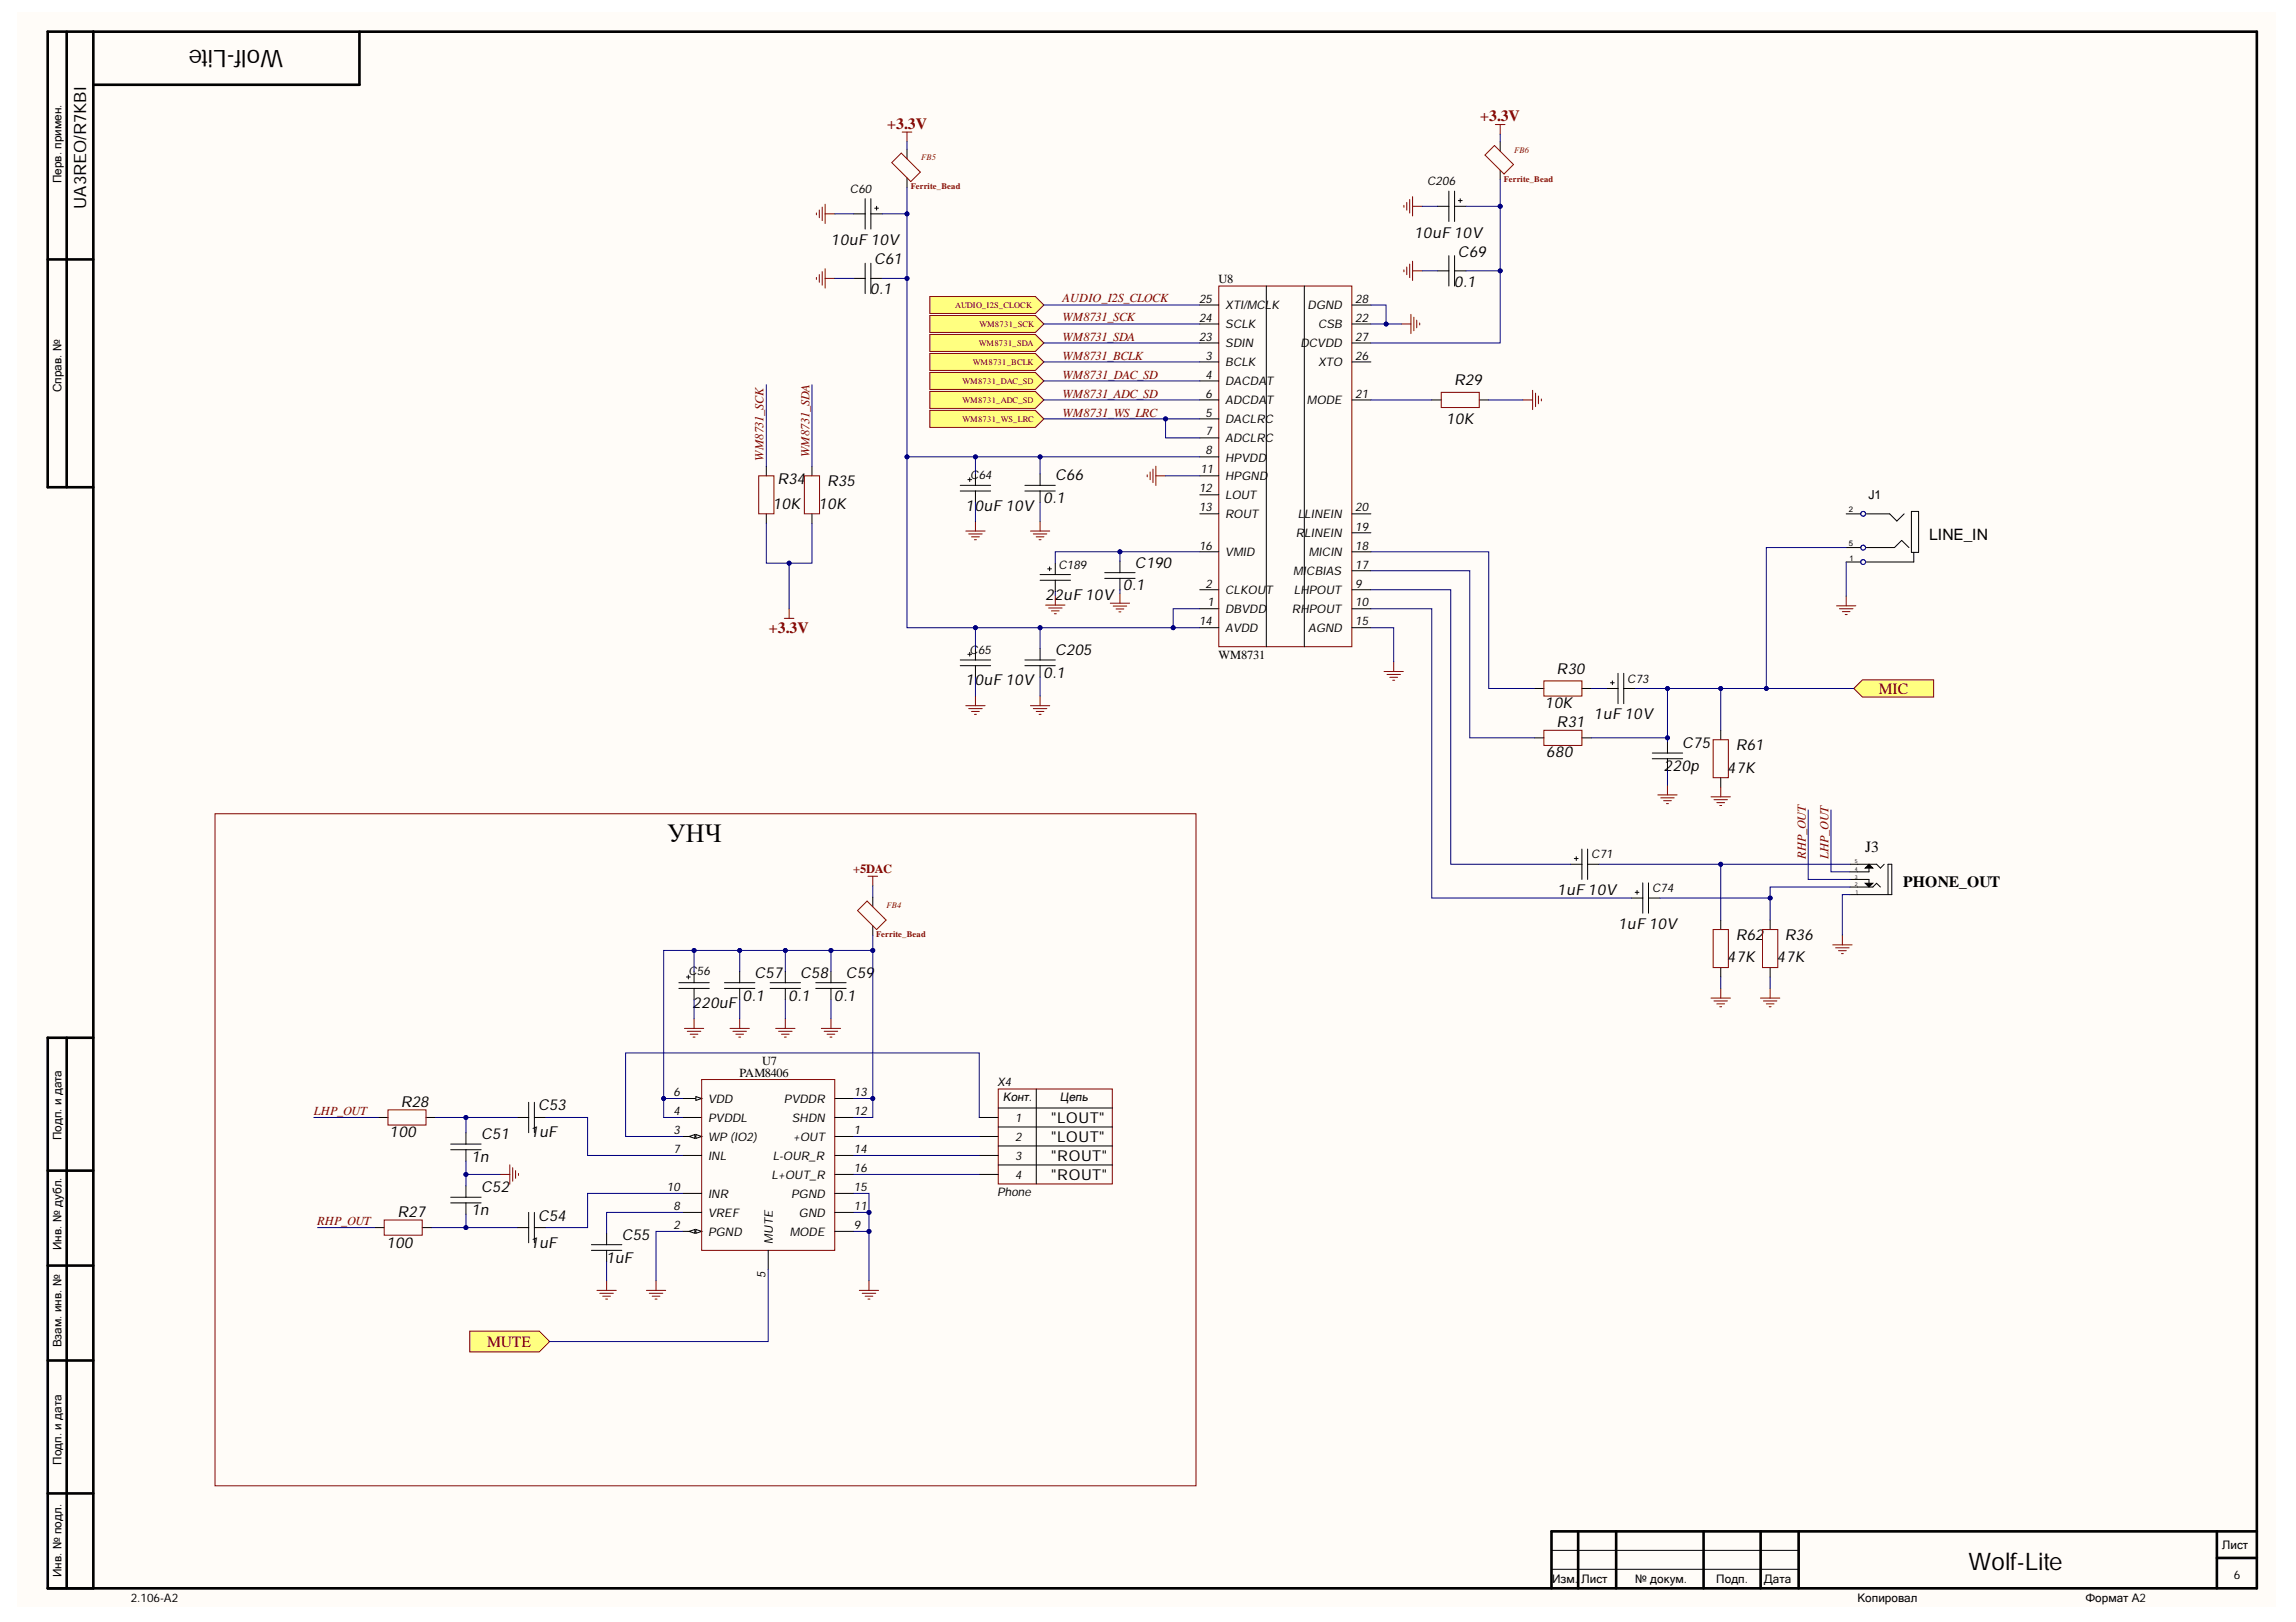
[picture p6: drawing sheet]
<svg xmlns="http://www.w3.org/2000/svg" width="297mm" height="210mm" viewBox="0 0 297 210" stroke-linecap="round" stroke-linejoin="round" font-family="sans-serif">
<defs><g id="words">
<text font-size="3.4" x="86.4" y="109">УНЧ</text>
<g font-size="3.1">
<text x="36.6" y="6.4" transform="rotate(-180 36.6 6.4)">Wolf-Lite</text>
<text x="254.7" y="203.2">Wolf-Lite</text>
</g>
<text font-size="2.2" x="11.2" y="27" transform="rotate(-90 11.2 27)">UA3REO/R7KBI</text>
<g font-size="2" fill="#800000">
<text x="114.8" y="16.6">+3.3V</text>
<text x="191.5" y="15.7">+3.3V</text>
<text x="99.5" y="81.9">+3.3V</text>
<text x="243.1" y="89.8">MIC</text>
<text x="63" y="174.3">MUTE</text>
</g>
<g font-size="2">
<text x="107.5" y="31.7">10uF 10V</text>
<text x="113.1" y="34.1">C61</text>
<text x="182.9" y="30.8">10uF 10V</text>
<text x="188.6" y="33.2">C69</text>
<text x="112.6" y="38.1">0.1</text>
<text x="188.1" y="37.1">0.1</text>
<text x="188.1" y="49.8">R29</text>
<text x="187.1" y="54.8">10K</text>
<text x="100" y="65.8">10K</text>
<text x="100.6" y="62.7">R34</text>
<text x="105.9" y="65.8">10K</text>
<text x="107" y="62.9">R35</text>
<text x="135" y="65.1">0.1</text>
<text x="136.5" y="62.2">C66</text>
<text x="124.9" y="66.1">10uF 10V</text>
<text x="249.6" y="69.9">LINE_IN</text>
<text x="135.2" y="77.6">22uF 10V</text>
<text x="145.3" y="76.4">0.1</text>
<text x="146.8" y="73.5">C190</text>
<text x="124.9" y="88.7">10uF 10V</text>
<text x="135" y="87.7">0.1</text>
<text x="136.5" y="84.7">C205</text>
<text x="201.4" y="87.2">R30</text>
<text x="199.9" y="91.7">10K</text>
<text x="201.4" y="94.1">R31</text>
<text x="206.2" y="93.1">1uF 10V</text>
<text x="200" y="98">680</text>
<text x="215.3" y="99.8">220p</text>
<text x="217.6" y="96.8">C75</text>
<text x="223.5" y="100">47K</text>
<text x="224.6" y="97.1">R61</text>
<text x="241.3" y="110.2">J3</text>
<text x="201.5" y="115.8">1uF 10V</text>
<text x="246.2" y="114.7">PHONE_OUT</text>
<text x="209.3" y="120.2">1uF 10V</text>
<text x="223.5" y="124.5">47K</text>
<text x="224.6" y="121.7">R62</text>
<text x="229.9" y="124.5">47K</text>
<text x="230.9" y="121.7">R36</text>
<text x="89.6" y="130.4">220uF</text>
<text x="96.1" y="129.5">0.1</text>
<text x="97.6" y="126.6">C57</text>
<text x="102" y="129.5">0.1</text>
<text x="103.5" y="126.6">C58</text>
<text x="107.9" y="129.5">0.1</text>
<text x="109.4" y="126.6">C59</text>
<text x="51.8" y="143.2">R28</text>
<text x="69.6" y="143.7">C53</text>
<text x="50.4" y="147.2">100</text>
<text x="62.3" y="147.4">C51</text>
<text x="68.6" y="147.2">1uF</text>
<text x="61" y="150.4">1n</text>
<text x="62.3" y="154.3">C52</text>
<text x="50" y="161.4">100</text>
<text x="51.4" y="157.5">R27</text>
<text x="61" y="157.2">1n</text>
<text x="68.6" y="161.4">1uF</text>
<text x="69.6" y="158">C54</text>
<text x="80.4" y="160.4">C55</text>
<text x="78.4" y="163.4">1uF</text>
</g>
<g font-size="1.9">
<text x="136" y="145.3">&quot;LOUT&quot;</text>
<text x="136" y="147.8">&quot;LOUT&quot;</text>
<text x="136" y="150.2">&quot;ROUT&quot;</text>
<text x="136" y="152.7">&quot;ROUT&quot;</text>
</g>
<g font-size="1.6" fill="#800000">
<text x="137.4" y="41.6">WM8731_SCK</text>
<text x="137.4" y="39.1">AUDIO_I2S_CLOCK</text>
<text x="137.4" y="46.6">WM8731_BCLK</text>
<text x="137.4" y="44.1">WM8731_SDA</text>
<text x="137.4" y="49">WM8731_DAC_SD</text>
<text x="137.4" y="51.5">WM8731_ADC_SD</text>
<text x="137.4" y="53.9">WM8731_WS_LRC</text>
<text x="98.8" y="59.6" transform="rotate(-90 98.8 59.6)">WM8731_SCK</text>
<text x="104.7" y="59.1" transform="rotate(-90 104.7 59.1)">WM8731_SDA</text>
<text x="110.4" y="113">+5DAC</text>
<text x="233.6" y="111.2" transform="rotate(-90 233.6 111.2)">RHP_OUT</text>
<text x="236.6" y="111.2" transform="rotate(-90 236.6 111.2)">LHP_OUT</text>
<text x="40.6" y="144.3">LHP_OUT</text>
<text x="41" y="158.6">RHP_OUT</text>
</g>
<g font-size="1.6">
<text x="157.7" y="36.6">U8</text>
<text x="241.7" y="64.5">J1</text>
<text x="157.7" y="85.2">WM8731</text>
<text x="98.6" y="137.9">U7</text>
<text x="95.7" y="139.4">PAM8406</text>
</g>
<g font-size="1.5">
<text x="8" y="23.7" transform="rotate(-90 8 23.7)">Перв. примен.</text>
<text x="184.6" y="23.9">C206</text>
<text x="110" y="24.9">C60</text>
<text x="155.1" y="41.7">24</text>
<text x="155.1" y="39.2">25</text>
<text x="158.5" y="40">XTI/MCLK</text>
<text x="169.2" y="40">DGND</text>
<text x="175.3" y="41.7">22</text>
<text x="175.3" y="39.2">28</text>
<text x="155.1" y="44.1">23</text>
<text x="156" y="46.6">3</text>
<text x="158.5" y="47.4">BCLK</text>
<text x="158.5" y="44.9">SDIN</text>
<text x="158.5" y="42.5">SCLK</text>
<text x="168.2" y="44.9">DCVDD</text>
<text x="170.5" y="42.5">CSB</text>
<text x="170.5" y="47.4">XTO</text>
<text x="175.3" y="46.6">26</text>
<text x="175.3" y="44.1">27</text>
<text x="8" y="50.8" transform="rotate(-90 8 50.8)">Справ. №</text>
<text x="156" y="49">4</text>
<text x="156" y="53.9">5</text>
<text x="156" y="51.5">6</text>
<text x="158.5" y="49.8">DACDAT</text>
<text x="158.5" y="52.3">ADCDAT</text>
<text x="169.1" y="52.3">MODE</text>
<text x="175.3" y="51.5">21</text>
<text x="156" y="56.4">7</text>
<text x="156" y="58.8">8</text>
<text x="158.5" y="54.7">DACLRC</text>
<text x="158.5" y="57.2">ADCLRC</text>
<text x="158.5" y="59.7">HPVDD</text>
<text x="125.5" y="62">C64</text>
<text x="155.1" y="63.7">12</text>
<text x="155.3" y="61.3">11</text>
<text x="158.5" y="62.2">HPGND</text>
<text x="158.5" y="64.6">LOUT</text>
<text x="155.1" y="66.2">13</text>
<text x="155.1" y="71.1">16</text>
<text x="158.5" y="67.1">ROUT</text>
<text x="158.5" y="72">VMID</text>
<text x="167.6" y="69.5">RLINEIN</text>
<text x="167.9" y="67.1">LLINEIN</text>
<text x="169.3" y="72">MICIN</text>
<text x="175.3" y="71.1">18</text>
<text x="175.3" y="68.7">19</text>
<text x="175.3" y="66.2">20</text>
<text x="136.9" y="73.6">C189</text>
<text x="156" y="76">2</text>
<text x="158.5" y="76.9">CLKOUT</text>
<text x="167.3" y="74.4">MICBIAS</text>
<text x="167.4" y="76.9">LHPOUT</text>
<text x="175.3" y="76">9</text>
<text x="175.3" y="73.6">17</text>
<text x="155.1" y="80.9">14</text>
<text x="156.2" y="78.5">1</text>
<text x="158.5" y="79.3">DBVDD</text>
<text x="158.5" y="81.8">AVDD</text>
<text x="167.1" y="79.3">RHPOUT</text>
<text x="169.2" y="81.8">AGND</text>
<text x="175.3" y="78.5">10</text>
<text x="175.3" y="80.9">15</text>
<text x="125.4" y="84.7">C65</text>
<text x="210.5" y="88.4">C73</text>
<text x="205.9" y="111.1">C71</text>
<text x="213.7" y="115.5">C74</text>
<text x="89.1" y="126.1">C56</text>
<text x="87.1" y="141.8">6</text>
<text x="91.6" y="142.7">VDD</text>
<text x="101.4" y="142.7">PVDDR</text>
<text x="110.5" y="141.8">13</text>
<text x="129" y="140.5">X4</text>
<text x="129.7" y="142.4">Конт.</text>
<text x="137.1" y="142.4">Цепь</text>
<text x="8" y="147.6" transform="rotate(-90 8 147.6)">Подп. и дата</text>
<text x="87.1" y="146.7">3</text>
<text x="87.1" y="144.3">4</text>
<text x="87.1" y="149.2">7</text>
<text x="91.6" y="147.7">WP (IO2)</text>
<text x="91.6" y="145.1">PVDDL</text>
<text x="102.4" y="145.1">SHDN</text>
<text x="102.6" y="147.7">+OUT</text>
<text x="110.5" y="149.2">14</text>
<text x="110.5" y="146.7">1</text>
<text x="110.5" y="144.3">12</text>
<text x="131.4" y="145.1">1</text>
<text x="131.4" y="147.7">2</text>
<text x="86.3" y="154.1">10</text>
<text x="91.6" y="150.1">INL</text>
<text x="91.6" y="155">INR</text>
<text x="99.8" y="152.6">L+OUT_R</text>
<text x="100" y="150.1">L-OUR_R</text>
<text x="102.3" y="155">PGND</text>
<text x="110.5" y="151.6">16</text>
<text x="110.5" y="154.1">15</text>
<text x="129" y="154.8">Phone</text>
<text x="131.4" y="150.1">3</text>
<text x="131.4" y="152.6">4</text>
<text x="8" y="161.8" transform="rotate(-90 8 161.8)">Инв. № дубл.</text>
<text x="87.1" y="159.1">2</text>
<text x="87.1" y="156.6">8</text>
<text x="91.6" y="159.9">PGND</text>
<text x="91.6" y="157.5">VREF</text>
<text x="100" y="160.9" transform="rotate(-90 100 160.9)">MUTE</text>
<text x="102.2" y="159.9">MODE</text>
<text x="103.4" y="157.5">GND</text>
<text x="110.5" y="156.6">11</text>
<text x="110.5" y="159.1">9</text>
<text x="99" y="165.4" transform="rotate(-90 99 165.4)">5</text>
<text x="8" y="174.4" transform="rotate(-90 8 174.4)">Взам. инв. №</text>
<text x="8" y="189.6" transform="rotate(-90 8 189.6)">Подп. и дата</text>
<text x="287.5" y="200.5">Лист</text>
<text x="8" y="204.1" transform="rotate(-90 8 204.1)">Инв. № подл.</text>
<text x="16.9" y="207.3">2.106-A2</text>
<text x="200.8" y="204.9">Изм.</text>
<text x="204.6" y="204.9">Лист</text>
<text x="211.5" y="204.9">№ докум.</text>
<text x="222" y="204.9">Подп.</text>
<text x="228.2" y="204.9">Дата</text>
<text x="240.3" y="207.3">Копировал</text>
<text x="269.8" y="207.3">Формат А2</text>
<text x="289" y="204.4">6</text>
</g>
<g font-size="1.1" fill="#980000">
<text x="119.2" y="20.7">FB5</text>
<text x="194.5" y="23.5">Ferrite_Bead</text>
<text x="195.9" y="19.8">FB6</text>
<text x="117.8" y="24.5">Ferrite_Bead</text>
<text x="114.7" y="117.5">FB4</text>
<text x="113.3" y="121.3">Ferrite_Bead</text>
</g>
<g font-size="1.1" fill="#800000">
<text x="123.6" y="39.9">AUDIO_I2S_CLOCK</text>
<text x="125.9" y="47.2">WM8731_BCLK</text>
<text x="126.6" y="44.8">WM8731_SDA</text>
<text x="126.7" y="42.3">WM8731_SCK</text>
<text x="124.5" y="49.7">WM8731_DAC_SD</text>
<text x="124.5" y="52.1">WM8731_ADC_SD</text>
<text x="124.5" y="54.6">WM8731_WS_LRC</text>
</g>
<g font-size="1">
<text x="239.2" y="70.6">5</text>
<text x="239.2" y="66.3">2</text>
<text x="239.3" y="72.6">1</text>
</g>
<g font-size=".7">
<text x="240" y="111.7">5</text>
<text x="240" y="112.7">4</text>
<text x="240" y="113.7">3</text>
<text x="240" y="114.6">2</text>
<text x="240" y="115.7">1</text>
</g>
</g></defs>
<g fill="#fffcf8">
<path d="M2.2 1.6h292.2v206.4h-292.2z" fill-rule="evenodd"/>
<path d="M2.2 1.6h292.2v206.4h-292.2z" fill-rule="evenodd"/>
</g>
<g fill="none" stroke="#000" stroke-width=".34">
<path d="M8.6 4.1v59M12.1 4.1v201.4M46.5 4.1v6.9h-34.4M6.2 33.6h5.9M12.1 63.1h-5.9v-59h285.8v201.4h-285.8v-71.2h5.9M8.6 134.3v71.2M6.2 151.5h5.9M6.2 163.8h5.9M6.2 176.1h5.9M6.2 193.3h5.9M204.2 198.2v7.3M209.1 198.2v7.3"/>
<path d="M220.4 198.2v7.3M227.8 198.2v7.3M232.7 198.2v7.3M286.8 198.2v7.3M292 198.2h-91.3v7.3M286.8 201.6h5.2"/>
</g>
<g fill="none" stroke="#000" stroke-width=".13">
<path d="M117.3 19.3v1.3M194.1 18.3v1.3M110.5 27.7h1.4M110.5 36h1.4M111.9 25.7v3.9M111.9 34.1v3.9M112.7 25.7v3.9M112.7 34.1v3.9M112.7 27.7h1.4M112.7 36h1.4M113.2 26.9h.5M113.4 26.7v.5"/>
<path d="M117.3 23v1.2M155.2 39.5h2.5M163.8 37v46.7M168.7 37v46.7M174.9 39.5h2.5M186 26.7h1.4M186 35.1h1.4M187.4 24.7v4M187.4 33.1v3.9M188.2 24.7v4M188.2 33.1v3.9M188.2 26.7h1.5"/>
<path d="M188.2 35.1h1.5M188.7 26h.5M188.9 25.7v.5M194.1 22v1.3M155.2 51.8h2.5M155.2 46.8h2.5M155.2 49.3h2.5M155.2 54.2h2.5M155.2 56.7h2.5M155.2 59.1h2.5M155.2 41.9h2.5M155.2 44.4h2.5"/>
<path d="M174.9 51.8h2.5M174.9 46.8h2.5M174.9 41.9h2.5M174.9 44.4h2.5M185.2 51.8h1.3M191.4 51.8h1.2M124.2 62.8h4M124.2 63.5h4M125.2 62.1h.5M125.5 61.8v.5M126.2 61.3v1.5M126.2 63.5v1.5"/>
<path d="M132.6 62.8h3.9M132.6 63.5h3.9M134.6 61.3v1.5M134.6 63.5v1.5M155.2 66.5h2.5M155.2 76.3h2.5M155.2 78.8h2.5M155.2 61.6h2.5M155.2 64h2.5M155.2 71.4h2.5M174.9 66.5h2.5M174.9 76.3h2.5"/>
<path d="M174.9 78.8h2.5M174.9 73.9h2.5M174.9 71.4h2.5M174.9 68.9h2.5M238.8 66.5h1.9M238.8 72.7h1.9M238.8 70.9h1.9M241.3 70.9h3.8l.9-1 1 1M241.4 66.5h3.1l.9 .9 .9-.9M247.3 66.2h.9v5.3h-.9zM247.6 71.5v1.2h-6.2M124.2 85.4h4"/>
<path d="M124.2 86.1h4M125.2 84.7h.5M125.5 84.4v.5M126.2 83.9v1.5M126.2 86.1v1.5M132.6 85.4h3.9M132.6 86.1h3.9M134.6 83.9v1.5M134.6 86.1v1.5M155.2 81.2h2.5M174.9 81.2h2.5M198.5 89.1h1.2"/>
<path d="M198.5 95.5h1.2M204.7 89.1h1.2M204.7 95.5h1.2M207.9 89.1h1.4M208.3 88.4h.5M208.6 88.1v.5M209.3 87.1v4M210.1 87.1v4M210.1 89.1h1.4M213.8 97.5h3.9M213.8 98.2h3.9M215.7 96v1.5"/>
<path d="M215.7 98.2v1.5M222.6 94.5v1.2M112.9 116.1v1.2M112.9 119.8v1.2M203.2 111.8h1.5M203.7 111.1h.5M203.9 110.9v.5M204.7 109.9v3.9M205.4 109.9v3.9M205.4 111.8h1.5M211.1 116.2h1.4M211.5 115.5h.5"/>
<path d="M211.8 115.2v.5M212.5 114.3v3.9M213.3 114.3v3.9M213.3 116.2h1.4M222.6 100.6v1.3M222.6 119.1v1.2M229 119.1v1.2M87.8 127.2h4M87.8 127.9h4M88.8 126.4h.5M89.1 126.2v.5M89.8 125.7v1.5"/>
<path d="M89.8 127.9v1.5M93.7 127.2h4M93.7 127.9h4M95.7 125.7v1.5M95.7 127.9v1.5M99.6 127.2h4M99.6 127.9h4M101.6 125.7v1.5M101.6 127.9v1.5M105.5 127.2h4M105.5 127.9h4M107.5 125.7v1.5"/>
<path d="M107.5 127.9v1.5M222.6 125.2v1.2M229 125.2v1.2M58.3 148.1h3.9M58.3 148.8h3.9M58.3 154.9h3.9M58.3 155.7h3.9M60.3 146.6v1.5M60.3 148.8v1.5M60.3 153.5v1.4M60.3 155.7v1.4M66.9 158.9h1.5"/>
<path d="M66.9 144.6h1.5M68.4 142.6v4M68.4 156.9v3.9M69.1 142.6v4M69.1 156.9v3.9M69.1 158.9h1.5M69.1 144.6h1.5M78.5 159.6v1.5M88.3 142.2h2.5M76.5 161.1h3.9M76.5 161.8h3.9M78.5 161.8v1.5"/>
<path d="M200.7 203.1h32M200.7 200.6h32"/>
</g>
<g fill="none" stroke="#800000" stroke-width=".13">
<path d="M116.7 17.1h1.3M117.3 17.1v1.2M193.5 16.1h1.2M194.1 16.1v1.3M105.6 27.6v.2M105.6 35.9v.3M106 27.2v1M106 35.5v1M106.4 26.8v1.8M106.4 35.2v1.7M106.7 26.4v2.5M106.7 34.8v2.5"/>
<path d="M106.7 27.7h1.3M106.7 36h1.3M157.7 37h17.2v46.7h-17.2zM181.6 26.6v.2M181.6 34.9v.3M182 26.2v1M182 34.6v.9M182.4 25.8v1.8M182.4 34.2v1.7M182.7 25.5v2.4M182.7 33.8v2.5M182.7 26.7h1.3"/>
<path d="M182.7 35.1h1.3M181.3 41.9h1.2M182.5 40.7v2.5M182.9 41v1.8M183.3 41.4v1M183.7 41.8v.3M186.5 50.8h4.9v1.9h-4.9zM197 51.8h1.3M198.3 50.5v2.5M198.7 50.9v1.7M199 51.3v1M199.4 51.6v.3"/>
<path d="M124.9 68.7h2.5M125.3 69.1h1.8M125.7 69.5h1M126.1 69.8h.2M126.2 67.5v1.2M133.3 68.7h2.5M133.7 69.1h1.7M134.1 69.5h1M134.4 69.8h.3M134.6 67.5v1.2M148.4 61.5v.2M148.8 61.1v1"/>
<path d="M149.2 60.7v1.8M149.5 60.3v2.5M149.5 61.6h1.3M237.6 78.4h2.5M238 78.8h1.7M238.3 79.2h1M238.7 79.5h.3M238.8 77.2v1.2M124.9 91.3h2.5M125.3 91.7h1.8M125.7 92.1h1M126.1 92.4h.2"/>
<path d="M126.2 90.1v1.2M133.3 91.3h2.5M133.7 91.7h1.7M134.1 92.1h1M134.4 92.4h.3M134.6 90.1v1.2M179.1 86.9h2.5M179.4 87.3h1.8M179.8 87.7h1M180.2 88h.2M180.3 85.7v1.2M199.7 88.1h5v2h-5z"/>
<path d="M199.7 94.5h5v2h-5zM221.6 95.7h2v4.9h-2zM112.3 113.4h1.2M112.9 113.4v1.2M214.5 102.9h2.5M214.9 103.2h1.7M215.2 103.6h1M215.6 104h.3M215.7 101.6v1.3M221.4 103.1h2.5M221.7 103.5h1.8M222.1 103.9h1"/>
<path d="M222.5 104.2h.2M222.6 101.9v1.2M88.5 133.1h2.5M88.9 133.5h1.8M89.3 133.8h1M89.7 134.2h.2M89.8 131.8v1.3M94.4 133.1h2.5M94.8 133.5h1.8M95.2 133.8h1M95.6 134.2h.2M95.7 131.8v1.3"/>
<path d="M100.3 133.1h2.6M100.7 133.5h1.8M101.1 133.8h1M101.5 134.2h.2M101.6 131.8v1.3M106.3 133.1h2.4M106.6 133.5h1.8M107 133.8h1M107.4 134.2h.2M107.5 131.8v1.3M221.4 129.2h2.5M221.6 120.3h2v4.9h-2z"/>
<path d="M221.7 129.5h1.8M222.1 129.9h1M222.5 130.3h.2M222.6 127.9v1.3M227.8 129.2h2.5M228 120.3h2v4.9h-2zM228.1 129.5h1.8M228.5 129.9h1M228.9 130.3h.2M229 127.9v1.3M237.1 122.3h2.5M237.5 122.7h1.7"/>
<path d="M237.9 123h1M238.2 123.4h.3M238.3 121v1.3M64.7 152h1.3M66 150.7v2.5M66.3 151.1v1.8M66.7 151.5v1M67.1 151.9v.2M77.2 167h2.5M77.6 167.4h1.8M78 167.7h1M78.4 168.1h.2"/>
<path d="M78.5 165.7v1.3M83.6 167h2.5M84 167.4h1.7M84.4 167.7h1M84.8 168.1h.2M84.9 165.7v1.3M111.2 167h2.5M111.5 167.4h1.8M111.9 167.7h1M112.3 168.1h.2M112.4 165.7v1.3"/>
</g>
<path d="M116.6 19.8l2.5 2.5-1.3 1.2-2.4-2.5zM193.3 18.8l2.5 2.5-1.2 1.2-2.5-2.4zM110.9 117.8l1.3-1.2 2.4 2.5-1.2 1.2z" fill="none" stroke="#980000" stroke-width=".13"/>
<g fill="none" stroke="#00f" stroke-width=".13">
<circle cx="241" cy="70.9" r=".31"/>
<circle cx="241" cy="66.5" r=".31"/>
<circle cx="241" cy="72.7" r=".31"/>
</g>
<path d="M90 141.9l.8 .3-.8 .2z" fill="#f8fcff"/>
<path d="M88.3 159.4h2.5M90 141.9l.8 .3-.8 .2z" fill="none" stroke="#000" stroke-width=".13"/>
<path d="M90 159.1l.8 .3-.8 .2z" fill="#f8fcff"/>
<path d="M90 159.1l.8 .3-.8 .2z" fill="none" stroke="#000" stroke-width=".13"/>
<path d="M89.2 159.4l.7-.3v.5z" fill="#f8fcff"/>
<path d="M88.3 147.1h2.5M89.2 159.4l.7-.3v.5z" fill="none" stroke="#000" stroke-width=".13"/>
<path d="M90 146.8l.8 .3-.8 .2z" fill="#f8fcff"/>
<path d="M90 146.8l.8 .3-.8 .2z" fill="none" stroke="#000" stroke-width=".13"/>
<path d="M89.2 147.1l.7-.3v.5z" fill="#f8fcff"/>
<g fill="none" stroke="#000" stroke-width=".13">
<path d="M88.3 144.6h2.5M88.3 149.5h2.5M88.3 154.4h2.5M88.3 156.9h2.5M89.2 147.1l.7-.3v.5zM108 144.6h2.5M108 142.2h2.5M108 152h2.5M108 149.5h2.5M108 147.1h2.5M108 154.4h2.5M108 156.9h2.5"/>
<path d="M108 159.4h2.5M99.4 161.8v2.5"/>
</g>
<path d="M90.8 139.7h17.2v22.1h-17.2z" fill="none" stroke="#800000" stroke-width=".13"/>
<path d="M60.8 172.3h9l1.3 1.3-1.3 1.4h-9z" fill-rule="evenodd" fill="#ffff80"/>
<path d="M27.8 105.3h126.9v87h-126.9zM49.7 157.9h4.9v1.9h-4.9zM50.2 143.6h4.9v2h-4.9zM60.8 172.3h9l1.3 1.3-1.3 1.4h-9z" fill="none" stroke="#800000" stroke-width=".13"/>
<path d="M48.5 158.9h1.2M49 144.6h1.2M54.6 158.9h1.2M55.1 144.6h1.2" fill="none" stroke="#000" stroke-width=".13"/>
<path d="M239.8 89.1l1.1-1.1h9.3v2.2h-9.3z" fill-rule="evenodd" fill="#ffff80"/>
<path d="M239.8 89.1l1.1-1.1h9.3v2.2h-9.3z" fill="none" stroke="#800000" stroke-width=".13"/>
<path d="M120.3 38.4h13.6l1.1 1.1-1.1 1.1h-13.6z" fill-rule="evenodd" fill="#ffff80"/>
<path d="M120.3 38.4h13.6l1.1 1.1-1.1 1.1h-13.6z" fill="none" stroke="#800000" stroke-width=".13"/>
<path d="M120.3 40.8h13.6l1.1 1.1-1.1 1.1h-13.6z" fill-rule="evenodd" fill="#ffff80"/>
<path d="M120.3 40.8h13.6l1.1 1.1-1.1 1.1h-13.6z" fill="none" stroke="#800000" stroke-width=".13"/>
<path d="M120.3 43.3h13.6l1.1 1.1-1.1 1.1h-13.6z" fill-rule="evenodd" fill="#ffff80"/>
<path d="M120.3 43.3h13.6l1.1 1.1-1.1 1.1h-13.6z" fill="none" stroke="#800000" stroke-width=".13"/>
<path d="M120.3 45.7h13.6l1.1 1.1-1.1 1.1h-13.6z" fill-rule="evenodd" fill="#ffff80"/>
<path d="M120.3 45.7h13.6l1.1 1.1-1.1 1.1h-13.6z" fill="none" stroke="#800000" stroke-width=".13"/>
<path d="M120.3 48.2h13.6l1.1 1.1-1.1 1.1h-13.6z" fill-rule="evenodd" fill="#ffff80"/>
<path d="M120.3 48.2h13.6l1.1 1.1-1.1 1.1h-13.6z" fill="none" stroke="#800000" stroke-width=".13"/>
<path d="M120.3 50.7h13.6l1.1 1.1-1.1 1.1h-13.6z" fill-rule="evenodd" fill="#ffff80"/>
<path d="M120.3 50.7h13.6l1.1 1.1-1.1 1.1h-13.6z" fill="none" stroke="#800000" stroke-width=".13"/>
<path d="M120.3 53.1h13.6l1.1 1.1-1.1 1.1h-13.6z" fill-rule="evenodd" fill="#ffff80"/>
<g fill="none" stroke="#800000" stroke-width=".13">
<path d="M120.3 53.1h13.6l1.1 1.1-1.1 1.1h-13.6zM98.2 61.6h1.9v4.9h-1.9zM102.1 78.8v1.2M104.1 61.6h1.9v4.9h-1.9zM135.3 78.3h2.5M135.7 78.7h1.7M136 79.1h1M136.4 79.4h.3M136.5 77.1v1.2M143.6 78.1h2.5M144 78.4h1.8M144.4 78.8h1"/>
<path d="M144.8 79.2h.2M144.9 76.8v1.3M101.5 80h1.2"/>
</g>
<g fill="none" stroke="#000" stroke-width=".13">
<path d="M99.1 60.3v1.3M99.1 66.5v1.2M105 60.3v1.3M105 66.5v1.2M134.6 74.4h3.9M134.6 75.1h3.9M135.5 73.6h.5M135.8 73.4v.5M136.5 72.9v1.5M136.5 75.1v1.5M142.9 74.1h4M142.9 74.8h4"/>
<path d="M144.9 72.6v1.5M144.9 74.8v1.5M239.3 115.8h5.4v-4h-.4v4M239.3 111.8h3.5l.5 .5 .5-.5M239.3 114.8h3l.5-.5 .5 .5M239.3 113.8h2.5v.5M241.3 114.3h1l-.5 .5zM241.8 111.8l.5 .5h-1zM241.8 112.3v.5h-2.5"/>
</g>
<path d="M241.8 111.8l.5 .5h-1zM241.3 114.3h1l-.5 .5z" fill="#000"/>
<path d="M40.6 144.6h8.4M41.1 158.9h7.4M55.8 158.9h4.5" fill="none" stroke="#000080" stroke-width=".13"/>
<circle cx="60.3" cy="158.9" r=".25" fill="#000080"/>
<g fill="none" stroke="#000080" stroke-width=".13">
<path d="M56.3 144.6h4"/>
<circle cx="60.3" cy="158.9" r=".25"/>
</g>
<circle cx="60.3" cy="144.6" r=".25" fill="#000080"/>
<g fill="none" stroke="#000080" stroke-width=".13">
<path d="M60.3 157.1v1.8h6.6"/>
<circle cx="60.3" cy="144.6" r=".25"/>
</g>
<circle cx="60.3" cy="158.9" r=".25" fill="#000080"/>
<g fill="none" stroke="#000080" stroke-width=".13">
<path d="M60.3 152h4.4"/>
<circle cx="60.3" cy="158.9" r=".25"/>
</g>
<circle cx="60.3" cy="152" r=".25" fill="#000080"/>
<g fill="none" stroke="#000080" stroke-width=".13">
<path d="M66.9 144.6h-6.6v2"/>
<circle cx="60.3" cy="152" r=".25"/>
</g>
<circle cx="60.3" cy="144.6" r=".25" fill="#000080"/>
<g fill="none" stroke="#000080" stroke-width=".13">
<path d="M70.6 144.6h5.4v4.9h12.3M88.3 154.4h-12.3v4.5h-5.4M88.3 156.9h-9.8v2.7M88.3 159.4h-3.4v6.3M88.3 142.2h-2.4v2.4h2.4M99.4 164.3v9.3h-28.3"/>
<circle cx="60.3" cy="144.6" r=".25"/>
</g>
<circle cx="85.9" cy="142.2" r=".25" fill="#000080"/>
<g fill="none" stroke="#000080" stroke-width=".13">
<path d="M112.9 123h-27v19.2"/>
<circle cx="85.9" cy="142.2" r=".25"/>
</g>
<circle cx="85.9" cy="142.2" r=".25" fill="#000080"/>
<circle cx="85.9" cy="142.2" r=".25" fill="none" stroke="#000080" stroke-width=".13"/>
<circle cx="89.8" cy="123" r=".25" fill="#000080"/>
<circle cx="89.8" cy="123" r=".25" fill="none" stroke="#000080" stroke-width=".13"/>
<circle cx="95.7" cy="123" r=".25" fill="#000080"/>
<circle cx="95.7" cy="123" r=".25" fill="none" stroke="#000080" stroke-width=".13"/>
<circle cx="101.6" cy="123" r=".25" fill="#000080"/>
<circle cx="101.6" cy="123" r=".25" fill="none" stroke="#000080" stroke-width=".13"/>
<circle cx="107.5" cy="123" r=".25" fill="#000080"/>
<circle cx="107.5" cy="123" r=".25" fill="none" stroke="#000080" stroke-width=".13"/>
<circle cx="112.9" cy="123" r=".25" fill="#000080"/>
<g fill="none" stroke="#000080" stroke-width=".13">
<path d="M108 36h2.5M108 27.7h2.5M110.5 156.9h1.9v2.5h-1.9"/>
<circle cx="112.9" cy="123" r=".25"/>
</g>
<circle cx="112.4" cy="156.9" r=".25" fill="#000080"/>
<circle cx="112.4" cy="156.9" r=".25" fill="none" stroke="#000080" stroke-width=".13"/>
<circle cx="112.4" cy="159.4" r=".25" fill="#000080"/>
<g fill="none" stroke="#000080" stroke-width=".13">
<path d="M110.5 154.4h1.9v2.5"/>
<circle cx="112.4" cy="159.4" r=".25"/>
</g>
<circle cx="112.4" cy="156.9" r=".25" fill="#000080"/>
<g fill="none" stroke="#000080" stroke-width=".13">
<path d="M110.5 142.2h2.4v2.4h-2.4"/>
<circle cx="112.4" cy="156.9" r=".25"/>
</g>
<circle cx="112.9" cy="142.2" r=".25" fill="#000080"/>
<g fill="none" stroke="#000080" stroke-width=".13">
<path d="M117.3 24.2v11.8h-3.2"/>
<circle cx="112.9" cy="142.2" r=".25"/>
</g>
<circle cx="117.3" cy="36" r=".25" fill="#000080"/>
<circle cx="117.3" cy="36" r=".25" fill="none" stroke="#000080" stroke-width=".13"/>
<circle cx="117.3" cy="27.7" r=".25" fill="#000080"/>
<g fill="none" stroke="#000080" stroke-width=".13">
<path d="M114.1 27.7h3.2"/>
<circle cx="117.3" cy="27.7" r=".25"/>
</g>
<circle cx="117.3" cy="27.7" r=".25" fill="#000080"/>
<g fill="none" stroke="#000080" stroke-width=".13">
<path d="M155.2 59.1h-37.9v22.1h37.9"/>
<circle cx="117.3" cy="27.7" r=".25"/>
</g>
<circle cx="151.8" cy="81.2" r=".25" fill="#000080"/>
<circle cx="151.8" cy="81.2" r=".25" fill="none" stroke="#000080" stroke-width=".13"/>
<circle cx="134.6" cy="81.2" r=".25" fill="#000080"/>
<circle cx="134.6" cy="81.2" r=".25" fill="none" stroke="#000080" stroke-width=".13"/>
<circle cx="126.2" cy="81.2" r=".25" fill="#000080"/>
<circle cx="126.2" cy="81.2" r=".25" fill="none" stroke="#000080" stroke-width=".13"/>
<circle cx="117.3" cy="59.1" r=".25" fill="#000080"/>
<circle cx="117.3" cy="59.1" r=".25" fill="none" stroke="#000080" stroke-width=".13"/>
<circle cx="126.2" cy="59.1" r=".25" fill="#000080"/>
<circle cx="126.2" cy="59.1" r=".25" fill="none" stroke="#000080" stroke-width=".13"/>
<circle cx="134.6" cy="59.1" r=".25" fill="#000080"/>
<g fill="none" stroke="#000080" stroke-width=".13">
<path d="M135 54.2h20.2"/>
<circle cx="134.6" cy="59.1" r=".25"/>
</g>
<circle cx="150.8" cy="54.2" r=".25" fill="#000080"/>
<g fill="none" stroke="#000080" stroke-width=".13">
<path d="M135 39.5h20.2M135 44.4h20.2M135 41.9h20.2M135 51.8h20.2M135 49.3h20.2M150.8 54.2v2.5h4.4M150.8 61.6h4.4"/>
<circle cx="150.8" cy="54.2" r=".25"/>
</g>
<circle cx="150.8" cy="54.2" r=".25" fill="#000080"/>
<g fill="none" stroke="#000080" stroke-width=".13">
<path d="M155.2 78.8h-3.4v2.4"/>
<circle cx="150.8" cy="54.2" r=".25"/>
</g>
<circle cx="151.8" cy="81.2" r=".25" fill="#000080"/>
<g fill="none" stroke="#000080" stroke-width=".13">
<path d="M194.1 35.1v9.3h-16.7M177.4 51.8h7.8M177.4 78.8h7.8v37.4h25.9M177.4 76.3h10.3v35.5h15.5M177.4 73.9h12.7v21.6h8.4M177.4 71.4h15.2v17.7h5.9M177.4 81.2h2.9v4.5"/>
<circle cx="151.8" cy="81.2" r=".25"/>
</g>
<circle cx="194.1" cy="35" r=".25" fill="#000080"/>
<g fill="none" stroke="#000080" stroke-width=".13">
<path d="M177.4 41.9h3.9"/>
<circle cx="194.1" cy="35" r=".25"/>
</g>
<circle cx="179.3" cy="41.9" r=".25" fill="#000080"/>
<g fill="none" stroke="#000080" stroke-width=".13">
<path d="M177.4 39.5h1.9v2.4"/>
<circle cx="179.3" cy="41.9" r=".25"/>
</g>
<circle cx="179.3" cy="41.9" r=".25" fill="#000080"/>
<g fill="none" stroke="#000080" stroke-width=".13">
<path d="M184 35.1h2M184 26.7h2M194.1 23.3v11.8h-4.4"/>
<circle cx="179.3" cy="41.9" r=".25"/>
</g>
<circle cx="194.1" cy="35" r=".25" fill="#000080"/>
<circle cx="194.1" cy="35" r=".25" fill="none" stroke="#000080" stroke-width=".13"/>
<circle cx="194.1" cy="26.7" r=".25" fill="#000080"/>
<g fill="none" stroke="#000080" stroke-width=".13">
<path d="M189.7 26.7h4.4"/>
<circle cx="194.1" cy="26.7" r=".25"/>
</g>
<circle cx="194.1" cy="26.7" r=".25" fill="#000080"/>
<g fill="none" stroke="#000080" stroke-width=".13">
<path d="M192.6 51.8h4.4M205.9 95.5h9.8"/>
<circle cx="194.1" cy="26.7" r=".25"/>
</g>
<circle cx="215.7" cy="95.5" r=".25" fill="#000080"/>
<g fill="none" stroke="#000080" stroke-width=".13">
<path d="M205.9 89.1h2M206.9 111.8h32.4"/>
<circle cx="215.7" cy="95.5" r=".25"/>
</g>
<circle cx="222.6" cy="111.8" r=".25" fill="#000080"/>
<g fill="none" stroke="#000080" stroke-width=".13">
<path d="M60.3 150.3v3.2"/>
<circle cx="222.6" cy="111.8" r=".25"/>
</g>
<circle cx="60.3" cy="152" r=".25" fill="#000080"/>
<g fill="none" stroke="#000080" stroke-width=".13">
<path d="M89.8 123v2.7M89.8 129.4v2.4M78.5 163.3v2.4"/>
<circle cx="60.3" cy="152" r=".25"/>
</g>
<circle cx="89.8" cy="123" r=".25" fill="#000080"/>
<g fill="none" stroke="#000080" stroke-width=".13">
<path d="M95.7 123v2.7M95.7 129.4v2.4"/>
<circle cx="89.8" cy="123" r=".25"/>
</g>
<circle cx="95.7" cy="123" r=".25" fill="#000080"/>
<g fill="none" stroke="#000080" stroke-width=".13">
<path d="M101.6 123v2.7M101.6 129.4v2.4"/>
<circle cx="95.7" cy="123" r=".25"/>
</g>
<circle cx="101.6" cy="123" r=".25" fill="#000080"/>
<g fill="none" stroke="#000080" stroke-width=".13">
<path d="M107.5 123v2.7M107.5 129.4v2.4"/>
<circle cx="101.6" cy="123" r=".25"/>
</g>
<circle cx="107.5" cy="123" r=".25" fill="#000080"/>
<g fill="none" stroke="#000080" stroke-width=".13">
<path d="M112.4 159.4v6.3"/>
<circle cx="107.5" cy="123" r=".25"/>
</g>
<circle cx="112.4" cy="159.4" r=".25" fill="#000080"/>
<g fill="none" stroke="#000080" stroke-width=".13">
<path d="M112.9 121v21.2"/>
<circle cx="112.4" cy="159.4" r=".25"/>
</g>
<circle cx="112.9" cy="142.2" r=".25" fill="#000080"/>
<circle cx="112.9" cy="142.2" r=".25" fill="none" stroke="#000080" stroke-width=".13"/>
<circle cx="112.9" cy="123" r=".25" fill="#000080"/>
<g fill="none" stroke="#000080" stroke-width=".13">
<path d="M117.3 36v23.1M112.9 114.6v1.5"/>
<circle cx="112.9" cy="123" r=".25"/>
</g>
<circle cx="117.3" cy="59.1" r=".25" fill="#000080"/>
<circle cx="117.3" cy="59.1" r=".25" fill="none" stroke="#000080" stroke-width=".13"/>
<circle cx="117.3" cy="36" r=".25" fill="#000080"/>
<g fill="none" stroke="#000080" stroke-width=".13">
<path d="M117.3 18.3v1M126.2 81.2v2.7M126.2 87.6v2.5"/>
<circle cx="117.3" cy="36" r=".25"/>
</g>
<circle cx="126.2" cy="81.2" r=".25" fill="#000080"/>
<g fill="none" stroke="#000080" stroke-width=".13">
<path d="M126.2 59.1v2.2M126.2 65v2.5"/>
<circle cx="126.2" cy="81.2" r=".25"/>
</g>
<circle cx="126.2" cy="59.1" r=".25" fill="#000080"/>
<g fill="none" stroke="#000080" stroke-width=".13">
<path d="M134.6 81.2v2.7M134.6 87.6v2.5"/>
<circle cx="126.2" cy="59.1" r=".25"/>
</g>
<circle cx="134.6" cy="81.2" r=".25" fill="#000080"/>
<g fill="none" stroke="#000080" stroke-width=".13">
<path d="M134.6 59.1v2.2M134.6 65v2.5"/>
<circle cx="134.6" cy="81.2" r=".25"/>
</g>
<circle cx="134.6" cy="59.1" r=".25" fill="#000080"/>
<g fill="none" stroke="#000080" stroke-width=".13">
<path d="M194.1 17.4v.9M215.7 99.7v1.9M222.6 111.8v7.3M222.6 126.4v1.5"/>
<circle cx="134.6" cy="59.1" r=".25"/>
</g>
<circle cx="222.6" cy="111.8" r=".25" fill="#000080"/>
<g fill="none" stroke="#000080" stroke-width=".13">
<path d="M222.6 89.1v5.4"/>
<circle cx="222.6" cy="111.8" r=".25"/>
</g>
<circle cx="222.6" cy="89.1" r=".25" fill="#000080"/>
<g fill="none" stroke="#000080" stroke-width=".13">
<path d="M135 46.8h20.2M238.8 72.7v4.5M214.7 116.2h14.3v2.9M229 126.4v1.5"/>
<circle cx="222.6" cy="89.1" r=".25"/>
</g>
<circle cx="229" cy="116.2" r=".25" fill="#000080"/>
<g fill="none" stroke="#000080" stroke-width=".13">
<path d="M239.3 115.8h-1v5.2M239.3 114.8h-10.3v1.4"/>
<circle cx="229" cy="116.2" r=".25"/>
</g>
<circle cx="229" cy="116.2" r=".25" fill="#000080"/>
<g fill="none" stroke="#000080" stroke-width=".13">
<path d="M215.7 89.1v6.9M233.9 104.8v9h5.4M236.9 104.8v8h2.4"/>
<circle cx="229" cy="116.2" r=".25"/>
</g>
<circle cx="215.7" cy="95.5" r=".25" fill="#000080"/>
<circle cx="215.7" cy="95.5" r=".25" fill="none" stroke="#000080" stroke-width=".13"/>
<circle cx="215.7" cy="89.1" r=".25" fill="#000080"/>
<g fill="none" stroke="#000080" stroke-width=".13">
<path d="M155.2 71.4h-18.7v1.5"/>
<circle cx="215.7" cy="89.1" r=".25"/>
</g>
<circle cx="144.9" cy="71.4" r=".25" fill="#000080"/>
<g fill="none" stroke="#000080" stroke-width=".13">
<path d="M144.9 71.4v1.2"/>
<circle cx="144.9" cy="71.4" r=".25"/>
</g>
<circle cx="144.9" cy="71.4" r=".25" fill="#000080"/>
<g fill="none" stroke="#000080" stroke-width=".13">
<path d="M136.5 76.6v.5M211.5 89.1h28.3"/>
<circle cx="144.9" cy="71.4" r=".25"/>
</g>
<circle cx="215.7" cy="89.1" r=".25" fill="#000080"/>
<circle cx="215.7" cy="89.1" r=".25" fill="none" stroke="#000080" stroke-width=".13"/>
<circle cx="222.6" cy="89.1" r=".25" fill="#000080"/>
<circle cx="222.6" cy="89.1" r=".25" fill="none" stroke="#000080" stroke-width=".13"/>
<circle cx="228.5" cy="89.1" r=".25" fill="#000080"/>
<g fill="none" stroke="#000080" stroke-width=".13">
<path d="M99.1 49.8v10.5M105 49.8v10.5M99.1 67.7v5.2h5.9v-5.2M144.9 76.3v.5"/>
<circle cx="228.5" cy="89.1" r=".25"/>
</g>
<circle cx="102.1" cy="72.9" r=".25" fill="#000080"/>
<g fill="none" stroke="#000080" stroke-width=".13">
<path d="M102.1 72.9v5.9"/>
<circle cx="102.1" cy="72.9" r=".25"/>
</g>
<circle cx="102.1" cy="72.9" r=".25" fill="#000080"/>
<g fill="none" stroke="#000080" stroke-width=".13">
<path d="M238.8 70.9h-10.3v18.2M110.5 149.5h16.2M110.5 147.1h16.2M110.5 152h16.2M126.7 144.6v-8.3h-45.8v10.8h7.4"/>
<circle cx="102.1" cy="72.9" r=".25"/>
</g>
<path d="M126.7 144.6h2.4M126.7 147.1h2.4M126.7 149.5h2.4M126.7 152h2.4M129.1 143.4h14.8M129.1 145.8h14.8M129.1 148.3h14.8M129.1 150.8h14.8M134.1 140.9v12.3" fill="none" stroke="#000" stroke-width=".13"/>
<path d="M129.1 140.9h14.8v12.3h-14.8z" fill="none" stroke="#800000" stroke-width=".13"/>
<circle cx="228.5" cy="89.1" r=".25" fill="#000080"/>
<circle cx="228.5" cy="89.1" r=".25" fill="none" stroke="#000080" stroke-width=".13"/>
<use href="#words"/>
</svg>
